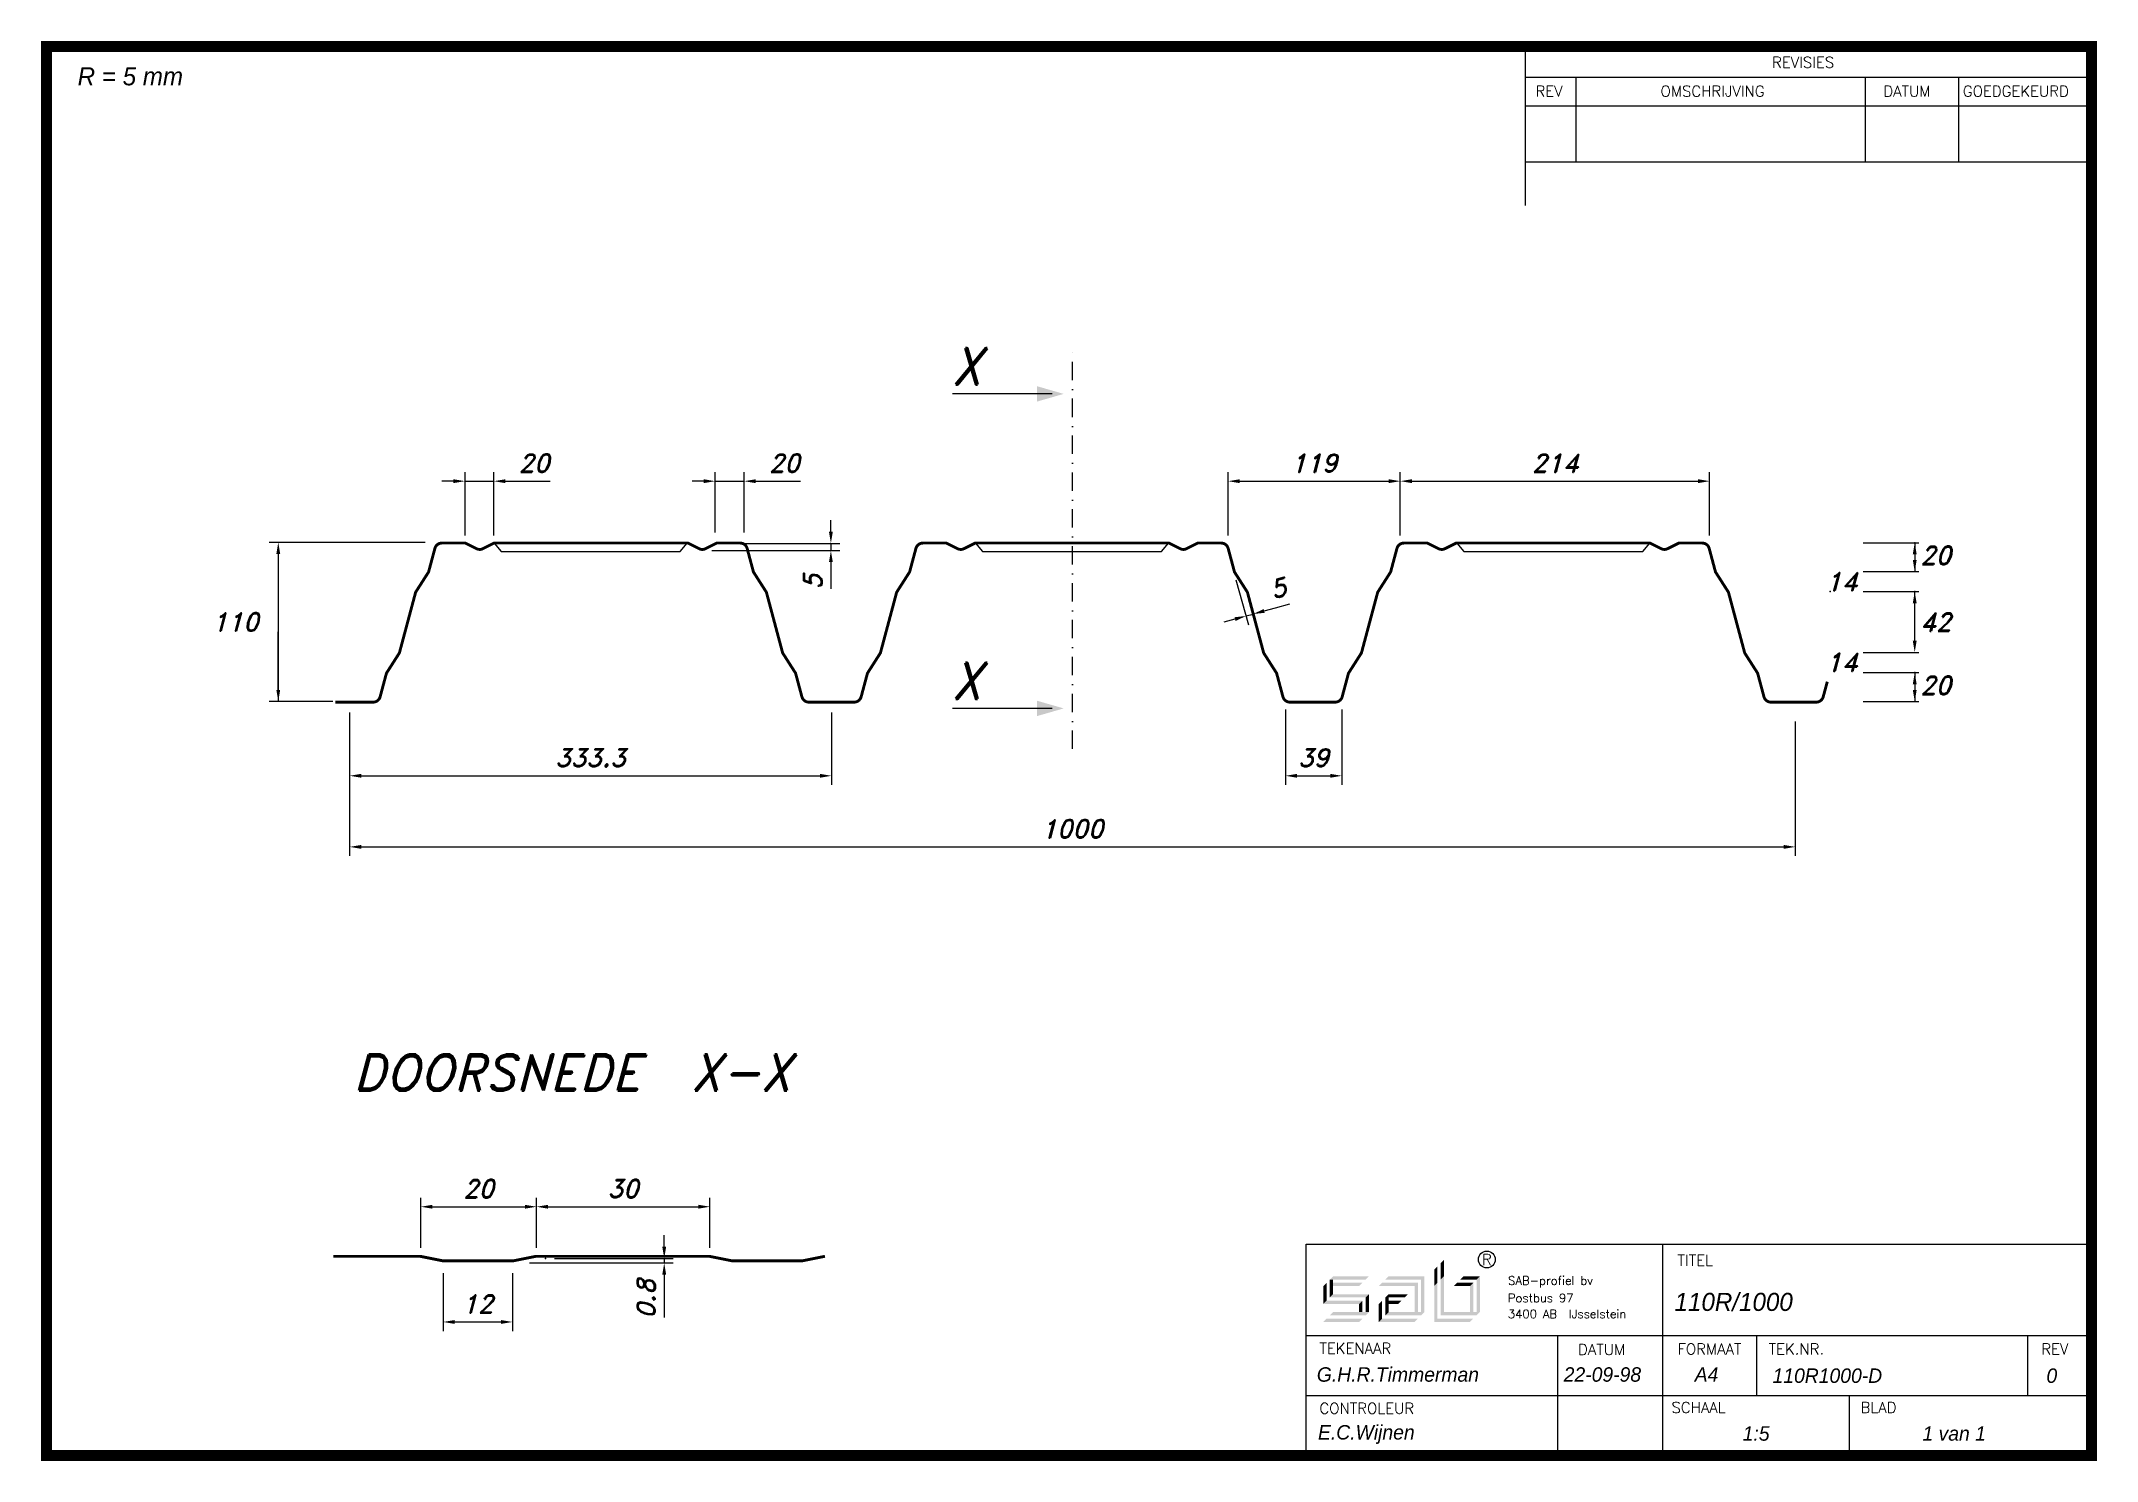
# Paper-space layout 'Layout1' of a CAD drawing. Extents: x -28 to 1394, y 9 to 991.
import ezdxf
from ezdxf.enums import TextEntityAlignment as Align

# ---------------------------------------------------------------- set-up
doc = ezdxf.new("R2010")
doc.units = 0
doc.header["$MEASUREMENT"] = 0
doc.linetypes.add('DASHDOT', pattern=[25.4, 12.7, -6.35, 0, -6.35])
doc.layers.get('0').update_dxf_attribs({"linetype": 'CONTINUOUS'})
doc.layers.get('DEFPOINTS').update_dxf_attribs({"linetype": 'CONTINUOUS'})
for name, color, linetype in [('KADER', 7, 'CONTINUOUS'), ('TEKENING', 7, 'CONTINUOUS'), ('TEKMAP', 7, 'CONTINUOUS')]:
    doc.layers.add(name, color=color, linetype=linetype)
doc.styles.add('ADESK2', font='romans')
doc.styles.add('ROMAND', font='romand')
doc.styles.add('ROMANS', font='romans', dxfattribs={"height": 4})
doc.styles.get("Standard").update_dxf_attribs({"font": ''})
doc.styles.get('Standard').set_extended_font_data('Univers', italic=True)

psp = doc.layouts.get("Layout1")

# ---------------------------------------------------------------- texts
at = {"color": 0, "linetype": 'ByBlock', "style": 'ROMAND', "oblique": 15}
for s, p in [('20', (313.247219, 699.388727)), ('20', (486.36305, 699.388727)), ('119', (852.901592, 699.388727)), ('214', (1019.401592, 699.388727)), ('110', (106.698594, 589.599747)), ('333.3', (352.326592, 495.679667)), ('39', (852.483268, 495.679667)), ('1000', (685.658926, 446.53045)), ('20', (274.86524, 197.707412)), ('30', (374.86524, 197.707412)), ('12', (274.292885, 118.021626))]:
    psp.add_text(s, height=12.5, dxfattribs=at).set_placement(p, align=Align.MIDDLE_CENTER)
for rotation, p in [(90, (506.044222, 617.348319)), (15.6447, (827.962821, 612.869282))]:
    psp.add_text('5', height=12.5, rotation=rotation, dxfattribs=at).set_placement(p, align=Align.MIDDLE_CENTER)
at = {"layer": 'TEKMAP', "color": 7, "style": 'ROMAND', "oblique": 15}
for s, p in [('X', (601.824807, 753.759675)), ('X', (601.824807, 536.284151)), ('DOORSNEDE  X-X', (187.956392, 265.492438))]:
    psp.add_text(s, height=25, dxfattribs=at).set_placement(p)
at = {"layer": 'TEKMAP', "color": 7, "linetype": 'ByBlock', "style": 'ROMAND', "oblique": 15}
for s, p in [('20', (1282.814011, 635.621466)), ('42', (1282.793866, 589.503963)), ('20', (1282.814011, 545.755593))]:
    psp.add_text(s, height=12.5, dxfattribs=at).set_placement(p, align=Align.MIDDLE_CENTER)
for p in [(1217.774593, 617.482382), (1217.774593, 561.799619)]:
    psp.add_text('14', height=12.5, dxfattribs=at).set_placement(p, align=Align.MIDDLE)
psp.add_text('0.8', height=12.5, rotation=90, dxfattribs=at).set_placement((390.740903, 121.494724), align=Align.MIDDLE)

# ---------------------------------------------------------------- blocks, each defined once
blk = doc.blocks.new('SABKADER')
for p, q in [((150.225134, 42.43958), (258.88659, 42.43958)), ((150.225134, 13.236279), (150.225134, 42.43958)), ((199.575385, 13.236279), (199.575385, 42.43958)), ((150.225134, 29.841314), (258.88659, 29.841314)), ((184.998656, 29.841314), (184.998656, 13.236279)), ((212.574275, 21.538797), (212.574275, 29.841314)), ((250.077204, 21.538797), (250.077204, 29.841314)), ((150.225134, 21.538797), (196.590324, 21.538797)), ((196.590324, 21.538797), (258.88659, 21.538797))]:
    blk.add_line(p, q)
at = {"const_width": 1.5}
blk.add_lwpolyline([(-24.020511, 208.071571), (-24.020511, 13.236279), (-6.020511, 13.236279), (258.88659, 13.236279), (258.88659, 208.071571), (-6.020511, 208.071571)], close=True, dxfattribs=at)
for points in [[(180.558017, 208.071571), (180.558017, 186.077174)], [(180.558017, 203.848925), (258.88659, 203.848925)], [(187.558017, 203.848925), (187.558017, 192.077174)], [(227.558017, 203.848925), (227.558017, 192.077174)], [(240.558017, 192.077174), (240.558017, 203.848925)], [(258.88659, 199.848925), (180.558017, 199.848925)], [(258.88659, 192.077174), (180.558017, 192.077174)], [(225.398157, 13.236279), (225.398157, 21.538797)]]:
    blk.add_lwpolyline(points)
at = {"layer": 'KADER', "color": 7, "linetype": 'Continuous'}
for points in [[(168.855734, 37.56315), (168.855734, 39.819189), (169.307005, 38.014361), (169.307005, 40.270383)], [(168.855734, 37.56315), (168.855734, 39.819189), (169.307005, 38.014361), (169.307005, 40.270383)], [(152.612197, 34.179096), (153.063406, 34.630307), (152.612197, 36.660745), (153.063406, 37.111956)], [(152.612197, 34.179096), (153.063406, 34.630307), (152.612197, 36.660745), (153.063406, 37.111956)], [(153.514613, 37.56315), (153.965824, 38.014361), (158.477911, 37.56315), (158.929122, 38.014361)], [(153.514613, 37.56315), (153.965824, 38.014361), (158.477911, 37.56315), (158.929122, 38.014361)], [(153.514613, 37.56315), (153.965824, 38.014361), (158.477911, 37.56315), (158.929122, 38.014361)], [(153.514613, 37.56315), (153.965824, 38.014361), (158.477911, 37.56315), (158.929122, 38.014361)], [(153.514613, 37.56315), (153.965824, 37.56315), (153.514613, 35.081501), (153.965824, 35.532704)], [(153.514613, 37.56315), (153.965824, 37.56315), (153.514613, 35.081501), (153.965824, 35.532704)], [(153.965816, 37.111939), (158.0267, 37.111939), (153.965816, 36.660728), (157.575497, 36.660728)], [(153.965816, 37.111939), (158.0267, 37.111939), (153.965816, 36.660728), (157.575497, 36.660728)], [(160.282722, 36.660736), (160.733924, 37.111947), (165.245994, 36.660736), (165.697264, 37.111947)], [(160.282722, 36.660736), (160.733924, 37.111947), (165.245994, 36.660736), (165.697264, 37.111947)], [(161.185153, 37.56315), (161.636338, 38.014361), (166.14845, 37.56315), (166.599636, 38.014361)], [(161.185153, 37.56315), (161.636338, 38.014361), (166.14845, 37.56315), (166.599636, 38.014361)], [(165.697264, 37.111939), (165.697264, 33.051055), (165.246079, 36.660728), (165.246079, 33.051055)], [(165.697264, 37.111939), (165.697264, 33.051055), (165.246079, 36.660728), (165.246079, 33.051055)], [(166.599721, 38.014353), (166.599721, 33.051055), (166.148535, 37.56315), (166.148535, 33.051055)], [(166.599721, 38.014353), (166.599721, 33.051055), (166.148535, 37.56315), (166.148535, 33.051055)], [(167.953363, 36.660736), (167.953363, 38.916775), (168.404549, 37.111939), (168.404549, 39.367986)], [(167.953363, 36.660736), (167.953363, 38.916775), (168.404549, 37.111939), (168.404549, 39.367986)], [(167.953363, 31.69743), (168.404549, 32.14864), (167.953363, 36.660728), (168.404549, 37.111939)], [(167.953363, 31.69743), (168.404549, 32.14864), (167.953363, 36.660728), (168.404549, 37.111939)], [(168.855734, 32.599844), (169.307005, 33.051055), (168.855734, 37.563142), (169.307005, 38.014353)], [(168.855734, 32.599844), (169.307005, 33.051055), (168.855734, 37.563142), (169.307005, 38.014353)], [(173.367846, 37.111939), (171.111748, 37.111939), (172.91666, 36.660728), (170.660562, 36.660728)], [(173.367846, 37.111939), (171.111748, 37.111939), (172.91666, 36.660728), (170.660562, 36.660728)], [(174.270218, 38.014353), (172.014204, 38.014353), (173.819032, 37.56315), (171.563018, 37.56315)], [(174.270218, 38.014353), (172.014204, 38.014353), (173.819032, 37.56315), (171.563018, 37.56315)], [(173.367846, 37.111939), (173.367846, 33.051055), (172.91666, 36.660728), (172.91666, 33.051055)], [(173.367846, 37.111939), (173.367846, 33.051055), (172.91666, 36.660728), (172.91666, 33.051055)], [(174.270218, 38.014353), (174.270218, 33.051055), (173.819032, 37.56315), (173.819032, 33.051055)], [(174.270218, 38.014353), (174.270218, 33.051055), (173.819032, 37.56315), (173.819032, 33.051055)], [(152.612197, 34.179096), (153.063406, 34.630307), (157.575497, 34.179096), (158.026708, 34.630307)], [(152.612197, 34.179096), (153.063406, 34.630307), (157.575497, 34.179096), (158.026708, 34.630307)], [(153.514613, 35.08151), (153.965824, 35.532721), (158.477911, 35.08151), (158.929122, 35.532721)], [(153.514613, 35.08151), (153.965824, 35.532721), (158.477911, 35.08151), (158.929122, 35.532721)], [(157.575472, 34.179096), (158.026683, 34.630307), (157.575472, 33.051072), (158.026683, 33.051072)], [(157.575472, 34.179096), (158.026683, 34.630307), (157.575472, 33.051072), (158.026683, 33.051072)], [(158.929097, 35.532712), (158.477885, 35.08151), (158.929097, 33.051064), (158.477885, 33.051064)], [(158.929097, 35.532712), (158.477885, 35.08151), (158.929097, 33.051064), (158.477885, 33.051064)], [(160.282722, 31.69743), (160.282722, 34.179079), (160.733924, 32.14864), (160.733924, 34.63029)], [(160.282722, 31.69743), (160.282722, 34.179079), (160.733924, 32.14864), (160.733924, 34.63029)], [(161.636338, 33.051055), (161.636338, 35.532704), (161.185153, 32.599844), (161.185153, 35.081493)], [(161.636338, 33.051055), (161.636338, 35.532704), (161.185153, 32.599844), (161.185153, 35.081493)], [(161.636338, 35.532712), (164.343622, 35.532712), (161.636338, 35.08151), (163.892352, 35.08151)], [(161.636338, 35.532712), (164.343622, 35.532712), (161.636338, 35.08151), (163.892352, 35.08151)], [(161.636338, 34.630299), (163.441166, 34.630299), (161.636338, 34.179096), (162.98998, 34.179096)], [(161.636338, 34.630299), (163.441166, 34.630299), (161.636338, 34.179096), (162.98998, 34.179096)], [(152.612197, 31.69743), (153.063406, 32.14864), (157.575497, 31.69743), (158.026708, 32.14864)], [(152.612197, 31.69743), (153.063406, 32.14864), (157.575497, 31.69743), (158.026708, 32.14864)], [(153.514613, 32.599844), (153.965824, 33.051055), (158.477911, 32.599844), (158.929122, 33.051055)], [(153.514613, 32.599844), (153.965824, 33.051055), (158.477911, 32.599844), (158.929122, 33.051055)], [(160.282722, 31.69743), (160.733924, 32.14864), (165.245994, 31.69743), (165.697264, 32.14864)], [(160.282722, 31.69743), (160.733924, 32.14864), (165.245994, 31.69743), (165.697264, 32.14864)], [(161.185153, 32.599844), (161.636338, 33.051055), (166.14845, 32.599844), (166.599636, 33.051055)], [(161.185153, 32.599844), (161.636338, 33.051055), (166.14845, 32.599844), (166.599636, 33.051055)], [(167.953363, 31.69743), (168.404549, 32.14864), (172.91666, 31.69743), (173.367846, 32.14864)], [(167.953363, 31.69743), (168.404549, 32.14864), (172.91666, 31.69743), (173.367846, 32.14864)], [(169.307005, 33.051055), (174.270303, 33.051055), (168.855734, 32.599844), (173.819032, 32.599844)], [(169.307005, 33.051055), (174.270303, 33.051055), (168.855734, 32.599844), (173.819032, 32.599844)]]:
    blk.add_solid(points, dxfattribs=at)
at = {"layer": 'TEKENING', "linetype": 'Continuous'}
blk.add_circle((175.235973, 40.328262), 1.159439, dxfattribs=at)
blk.add_circle((175.235973, 40.328262), 1.159439, dxfattribs=at)
at = {"style": 'ADESK2'}
for s, p in [('REVISIES', (214.704535, 205.144294)), ('REV', (181.968143, 201.144294)), ('OMSCHRIJVING', (199.271802, 201.144294)), ('DATUM', (230.099948, 201.144294)), ('GOEDGEKEURD', (241.101006, 201.144294)), ('TITEL', (201.613135, 39.47004)), ('TEKENAAR', (152.079742, 27.291228)), ('DATUM', (187.859829, 27.139382)), ('FORMAAT', (201.613135, 27.19618)), ('TEK.NR.', (214.220239, 27.19618)), ('REV', (251.943402, 27.19618)), ('CONTROLEUR', (152.079742, 18.988711)), ('SCHAAL', (200.787835, 19.115496)), ('BLAD', (226.937278, 19.115496))]:
    blk.add_text(s, height=1.506869, dxfattribs=at).set_placement(p)
at = {"linetype": 'Continuous'}
for s, height, style, p in [('R', 1.53823, 'ROMAND', (174.53974, 39.550869)), ('R', 1.53823, 'ROMAND', (174.53974, 39.550869)), ('SAB-profiel bv', 1.176433, 'ROMAND', (178.18246, 36.834951)), ('SAB-profiel bv', 1.176433, 'ROMAND', (178.18246, 36.834951)), ('Postbus 97', 1.176433, 'ROMANS', (178.14705, 34.424053)), ('Postbus 97', 1.176433, 'ROMANS', (178.14705, 34.424053)), ('3400 AB  IJsselstein', 1.176433, 'ROMANS', (178.14705, 32.218732)), ('3400 AB  IJsselstein', 1.176433, 'ROMANS', (178.14705, 32.218732))]:
    blk.add_text(s, height=height, dxfattribs=dict(at, style=style)).set_placement(p)
for tag, p, height in [('TITEL', (201.207489, 33.2215), 2.5), ('DATUM', (185.875276, 23.431631), 2), ('TEK.NR.', (214.7644, 23.2684), 2)]:
    blk.add_attdef(tag, p, '', height=height)
at = {"flags": 8}
for tag, p in [('TEKENAAR', (151.716213, 23.431631)), ('FORMAAT', (203.997456, 23.4316)), ('REV', (252.6587, 23.2684)), ('CONTROLEUR', (151.879511, 15.436462)), ('SCHAAL', (210.634417, 15.2733)), ('BLAD', (235.5083, 15.2733))]:
    blk.add_attdef(tag, p, '', height=2, dxfattribs=at)
blk = doc.blocks.new('A$C1F8A05FD')
blk.add_text('R = 5 mm', height=12.5).set_placement((1.81343, 5.268255))

# ---------------------------------------------------------------- linework, layer by layer
at = {"color": 0, "linetype": 'ByBlock'}
for p, q in [((257.445095, 686.888727), (249.445095, 686.888727)), ((265.445095, 649.369109), (265.445095, 693.138727)), ((265.445095, 686.888727), (285.445095, 686.888727)), ((285.445095, 649.369109), (285.445095, 693.138727)), ((293.445095, 686.888727), (301.445095, 686.888727)), ((301.445095, 686.888727), (324.424342, 686.888727)), ((430.560926, 686.888727), (422.560926, 686.888727)), ((438.560926, 651.383109), (438.560926, 693.138727)), ((438.560926, 686.888727), (458.560926, 686.888727)), ((458.560926, 651.383109), (458.560926, 693.138727)), ((466.560926, 686.888727), (474.560926, 686.888727)), ((474.560926, 686.888727), (497.540173, 686.888727)), ((793.401592, 649.365776), (793.401592, 693.138727)), ((801.401592, 686.888727), (904.401592, 686.888727)), ((912.401592, 649.365776), (912.401592, 693.138727)), ((912.401592, 655.615776), (912.401592, 693.138727)), ((920.401592, 686.888727), (1118.401592, 686.888727)), ((1126.401592, 649.365776), (1126.401592, 693.138727)), ((518.544222, 651.900443), (518.544222, 659.900443)), ((237.929353, 644.599747), (130.030951, 644.599747)), ((446.477307, 643.900443), (524.794222, 643.900443)), ((518.544222, 643.900443), (518.544222, 638.900443)), ((136.280951, 636.599747), (136.280951, 534.599747)), ((436.177592, 638.900443), (524.794222, 638.900443)), ((518.544222, 630.900443), (518.544222, 622.900443)), ((518.544222, 622.900443), (518.544222, 612.421195)), ((798.744971, 618.740422), (807.450722, 587.653581)), ((807.816832, 604.887363), (812.265485, 589.001937)), ((818.28366, 597.177759), (825.987279, 599.335129)), ((825.987279, 599.335129), (836.078297, 602.16108)), ((798.061658, 591.514665), (790.358038, 589.357296)), ((805.765277, 593.672034), (810.58004, 595.02039)), ((136.280951, 542.599747), (136.280951, 582.724747)), ((173.904259, 534.599747), (130.030951, 534.599747)), ((185.658926, 526.989109), (185.658926, 476.929667)), ((518.994259, 526.989109), (518.994259, 476.929667)), ((832.983268, 529.112443), (832.983268, 476.929667)), ((871.983268, 529.112443), (871.983268, 476.929667)), ((185.658926, 520.739109), (185.658926, 427.78045)), ((1185.658926, 520.739109), (1185.658926, 427.78045)), ((193.658926, 483.179667), (510.994259, 483.179667)), ((840.983268, 483.179667), (863.983268, 483.179667)), ((193.658926, 434.03045), (1177.658926, 434.03045)), ((234.86524, 156.806761), (234.86524, 191.457412)), ((242.86524, 185.207412), (306.86524, 185.207412)), ((314.86524, 156.806761), (314.86524, 191.457412)), ((314.86524, 163.056761), (314.86524, 191.457412)), ((322.86524, 185.207412), (426.86524, 185.207412)), ((434.86524, 156.806761), (434.86524, 191.457412)), ((250.292885, 139.236104), (250.292885, 99.271626)), ((298.292885, 139.236104), (298.292885, 99.271626)), ((258.292885, 105.521626), (290.292885, 105.521626))]:
    psp.add_line(p, q, dxfattribs=at)
at = {"const_width": 2}
psp.add_lwpolyline([(175.742492, 534.110427), (201.906045, 534.110427, 0.339441), (206.735613, 537.816103), (211.102492, 554.110427), (220.052492, 568.110427), (231.302492, 610.110427), (240.252492, 624.110427), (244.619371, 640.404751, -0.339441), (249.448939, 644.110427), (265.612492, 644.110427), (273.376424, 640.228461, 0.236068), (277.84856, 640.228461), (285.612492, 644.110427), (419.612492, 644.110427), (427.376424, 640.228461, 0.236068), (431.84856, 640.228461), (439.612492, 644.110427), (455.776045, 644.110427, -0.339441), (460.605613, 640.404751), (464.972492, 624.110427), (473.922492, 610.110427), (485.172492, 568.110427), (494.122492, 554.110427), (498.489371, 537.816103, 0.339441), (503.318939, 534.110427), (534.646045, 534.110427, 0.339441), (539.475613, 537.816103), (543.842492, 554.110427), (552.792492, 568.110427), (564.042492, 610.110427), (572.992492, 624.110427), (577.359371, 640.404751, -0.339441), (582.188939, 644.110427), (598.352492, 644.110427), (606.116424, 640.228461, 0.236068), (610.58856, 640.228461), (618.352492, 644.110427), (752.352492, 644.110427), (760.116424, 640.228461, 0.236068), (764.58856, 640.228461), (772.352492, 644.110427), (788.516045, 644.110427, -0.339441), (793.345613, 640.404751), (797.712492, 624.110427), (806.662492, 610.110427), (817.912492, 568.110427), (826.862492, 554.110427), (831.229371, 537.816103, 0.339441), (836.058939, 534.110427), (867.386045, 534.110427, 0.339441), (872.215613, 537.816103), (876.582492, 554.110427), (885.532492, 568.110427), (896.782492, 610.110427), (905.732492, 624.110427), (910.099371, 640.404751, -0.339441), (914.928939, 644.110427), (931.092492, 644.110427), (938.856424, 640.228461, 0.236068), (943.32856, 640.228461), (951.092492, 644.110427), (1085.092492, 644.110427), (1092.856424, 640.228461, 0.236068), (1097.32856, 640.228461), (1105.092492, 644.110427), (1121.256045, 644.110427, -0.339441), (1126.085613, 640.404751), (1130.452492, 624.110427), (1139.402492, 610.110427), (1150.652492, 568.110427), (1159.602492, 554.110427), (1163.969371, 537.816103, 0.339441), (1168.798939, 534.110427), (1200.134409, 534.110427, 0.338854), (1204.961238, 537.805928), (1207.782402, 548.244629)], format="xyb", dxfattribs=at)
for points in [[(285.612492, 644.110427), (290.494147, 638.32731), (414.223376, 638.32731), (419.105031, 644.110427)], [(618.609233, 644.110427), (623.490889, 638.32731), (747.220117, 638.32731), (752.101772, 644.110427)], [(951.595113, 644.110427), (956.476768, 638.32731), (1080.205997, 638.32731), (1085.087652, 644.110427)]]:
    psp.add_lwpolyline(points)
psp.add_lwpolyline([(174.465133, 150.928654), (234.448247, 150.928654), (250.448247, 147.728654), (298.448247, 147.728654), (314.448247, 150.928654), (434.448247, 150.928654), (450.448247, 147.728654), (498.448247, 147.728654), (514.448247, 150.928654)], dxfattribs=at)
at = {"color": 0, "linetype": 'ByBlock'}
for points in [[(257.445095, 688.222061), (257.445095, 685.555394), (265.445095, 686.888727)], [(293.445095, 688.222061), (293.445095, 685.555394), (285.445095, 686.888727)], [(430.560926, 688.222061), (430.560926, 685.555394), (438.560926, 686.888727)], [(466.560926, 688.222061), (466.560926, 685.555394), (458.560926, 686.888727)], [(801.401592, 688.222061), (801.401592, 685.555394), (793.401592, 686.888727)], [(904.401592, 688.222061), (904.401592, 685.555394), (912.401592, 686.888727)], [(920.401592, 688.222061), (920.401592, 685.555394), (912.401592, 686.888727)], [(1118.401592, 688.222061), (1118.401592, 685.555394), (1126.401592, 686.888727)], [(134.947617, 636.599747), (137.614284, 636.599747), (136.280951, 644.599747)], [(517.210889, 651.900443), (519.877555, 651.900443), (518.544222, 643.900443)], [(517.210889, 630.900443), (519.877555, 630.900443), (518.544222, 638.900443)], [(817.924098, 598.461696), (818.643221, 595.893823), (810.58004, 595.02039)], [(797.702096, 592.798602), (798.421219, 590.230728), (805.765277, 593.672034)], [(134.947617, 542.599747), (137.614284, 542.599747), (136.280951, 534.599747)], [(193.658926, 484.513), (193.658926, 481.846333), (185.658926, 483.179667)], [(510.994259, 484.513), (510.994259, 481.846333), (518.994259, 483.179667)], [(840.983268, 484.513), (840.983268, 481.846333), (832.983268, 483.179667)], [(863.983268, 484.513), (863.983268, 481.846333), (871.983268, 483.179667)], [(193.658926, 435.363783), (193.658926, 432.697116), (185.658926, 434.03045)], [(1177.658926, 435.363783), (1177.658926, 432.697116), (1185.658926, 434.03045)], [(242.86524, 186.540745), (242.86524, 183.874079), (234.86524, 185.207412)], [(306.86524, 186.540745), (306.86524, 183.874079), (314.86524, 185.207412)], [(322.86524, 186.540745), (322.86524, 183.874079), (314.86524, 185.207412)], [(426.86524, 186.540745), (426.86524, 183.874079), (434.86524, 185.207412)], [(258.292885, 106.854959), (258.292885, 104.188292), (250.292885, 105.521626)], [(290.292885, 106.854959), (290.292885, 104.188292), (298.292885, 105.521626)]]:
    psp.add_solid(points, dxfattribs=at)
at = {"layer": 'DEFPOINTS', "color": 0, "linetype": 'ByBlock'}
for p in [(285.445095, 686.888727), (458.560926, 686.888727), (912.401592, 686.888727), (1126.401592, 686.888727), (912.401592, 649.365776), (518.544222, 638.900443), (797.059527, 624.758875), (806.131387, 610.905816), (810.58004, 595.02039), (136.280951, 534.599747), (185.658926, 526.989109), (518.994259, 483.179667), (871.983268, 483.179667), (1185.658926, 434.03045), (314.86524, 185.207412), (434.86524, 185.207412), (314.86524, 156.806761), (234.86524, 150.556761), (314.86524, 150.556761), (434.86524, 150.556761), (298.292885, 105.521626)]:
    psp.add_point(p, dxfattribs=at)
at = {"layer": 'DEFPOINTS', "color": 7, "linetype": 'ByBlock'}
psp.add_point((298.292885, 104.368248), dxfattribs=at)
at = {"layer": 'TEKMAP', "color": 7, "linetype": 'DASHDOT'}
psp.add_line((685.674259, 501.750903), (685.674259, 777.864641), dxfattribs=at)
at = {"layer": 'TEKMAP', "color": 7}
for p, q in [((671.567226, 747.243646), (602.601974, 747.243646)), ((1232.587641, 644.369836), (1271.123058, 644.369836)), ((1232.587641, 624.503963), (1271.123058, 624.503963)), ((1232.587641, 624.369836), (1271.123058, 624.369836)), ((1232.587641, 610.503963), (1271.123058, 610.503963)), ((1232.587641, 568.503963), (1271.123058, 568.503963)), ((1232.587641, 554.503963), (1271.123058, 554.503963)), ((671.567226, 529.768121), (602.601974, 529.768121)), ((1232.587641, 534.503963), (1271.123058, 534.503963))]:
    psp.add_line(p, q, dxfattribs=at)
at = {"layer": 'TEKMAP', "color": 7, "linetype": 'ByBlock'}
for p, q in [((1268.269351, 644.369836), (1268.269351, 624.369836)), ((1268.269351, 576.503963), (1268.269351, 610.503963)), ((1268.269351, 554.503963), (1268.269351, 534.503963)), ((403.240903, 157.520657), (403.240903, 165.520657)), ((310.029851, 146.320657), (409.490903, 146.320657)), ((327.282636, 149.520657), (409.490903, 149.520657)), ((403.240903, 149.520657), (403.240903, 146.320657)), ((403.240903, 138.320657), (403.240903, 130.320657)), ((403.240903, 130.320657), (403.240903, 108.594001))]:
    psp.add_line(p, q, dxfattribs=at)
for p in [(1268.269351, 644.369836), (1209.781606, 610.503963), (1268.269351, 610.503963), (1268.269351, 554.503963), (321.032636, 149.520657), (403.240903, 146.320657)]:
    psp.add_point(p, dxfattribs=at)
at = {"layer": 'TEKMAP', "color": 7}
for points in [[(661.092043, 752.576979), (661.092043, 741.910312), (679.567226, 747.243646)], [(661.092043, 535.101455), (661.092043, 524.434788), (679.567226, 529.768121)]]:
    psp.add_solid(points, dxfattribs=at)
at = {"layer": 'TEKMAP', "color": 7, "linetype": 'ByBlock'}
for points in [[(1266.936018, 636.369836), (1269.602684, 636.369836), (1268.269351, 644.369836)], [(1266.936018, 632.369836), (1269.602684, 632.369836), (1268.269351, 624.369836)], [(1266.936018, 602.503963), (1269.602684, 602.503963), (1268.269351, 610.503963)], [(1266.936018, 576.503963), (1269.602684, 576.503963), (1268.269351, 568.503963)], [(1266.936018, 546.503963), (1269.602684, 546.503963), (1268.269351, 554.503963)], [(1266.936018, 542.503963), (1269.602684, 542.503963), (1268.269351, 534.503963)], [(401.90757, 157.520657), (404.574236, 157.520657), (403.240903, 149.520657)], [(401.90757, 138.320657), (404.574236, 138.320657), (403.240903, 146.320657)]]:
    psp.add_solid(points, dxfattribs=at)

# ---------------------------------------------------------------- block references
at = {"xscale": 5, "yscale": 5, "zscale": 5}
psp.add_blockref('SABKADER', (96.082043, -52.945116), dxfattribs=at).add_auto_attribs({'TEKENAAR': 'G.H.R.Timmerman', 'CONTROLEUR': 'E.C.Wijnen', 'DATUM': '22-09-98', 'TITEL': '110R/1000', 'FORMAAT': 'A4', 'TEK.NR.': '110R1000-D', 'REV': '0', 'SCHAAL': '1:5', 'BLAD': '1 van 1'})
psp.add_blockref('A$C1F8A05FD', (-4.317578, 955.324577))

psp.set_redraw_order([(e.dxf.handle, doc.entitydb.next_handle()) for e in psp.query("TEXT MTEXT ATTDEF DIMENSION ARC_DIMENSION")])  # texts and dimensions are drawn at this point

doc.saveas('drawing.dxf')
